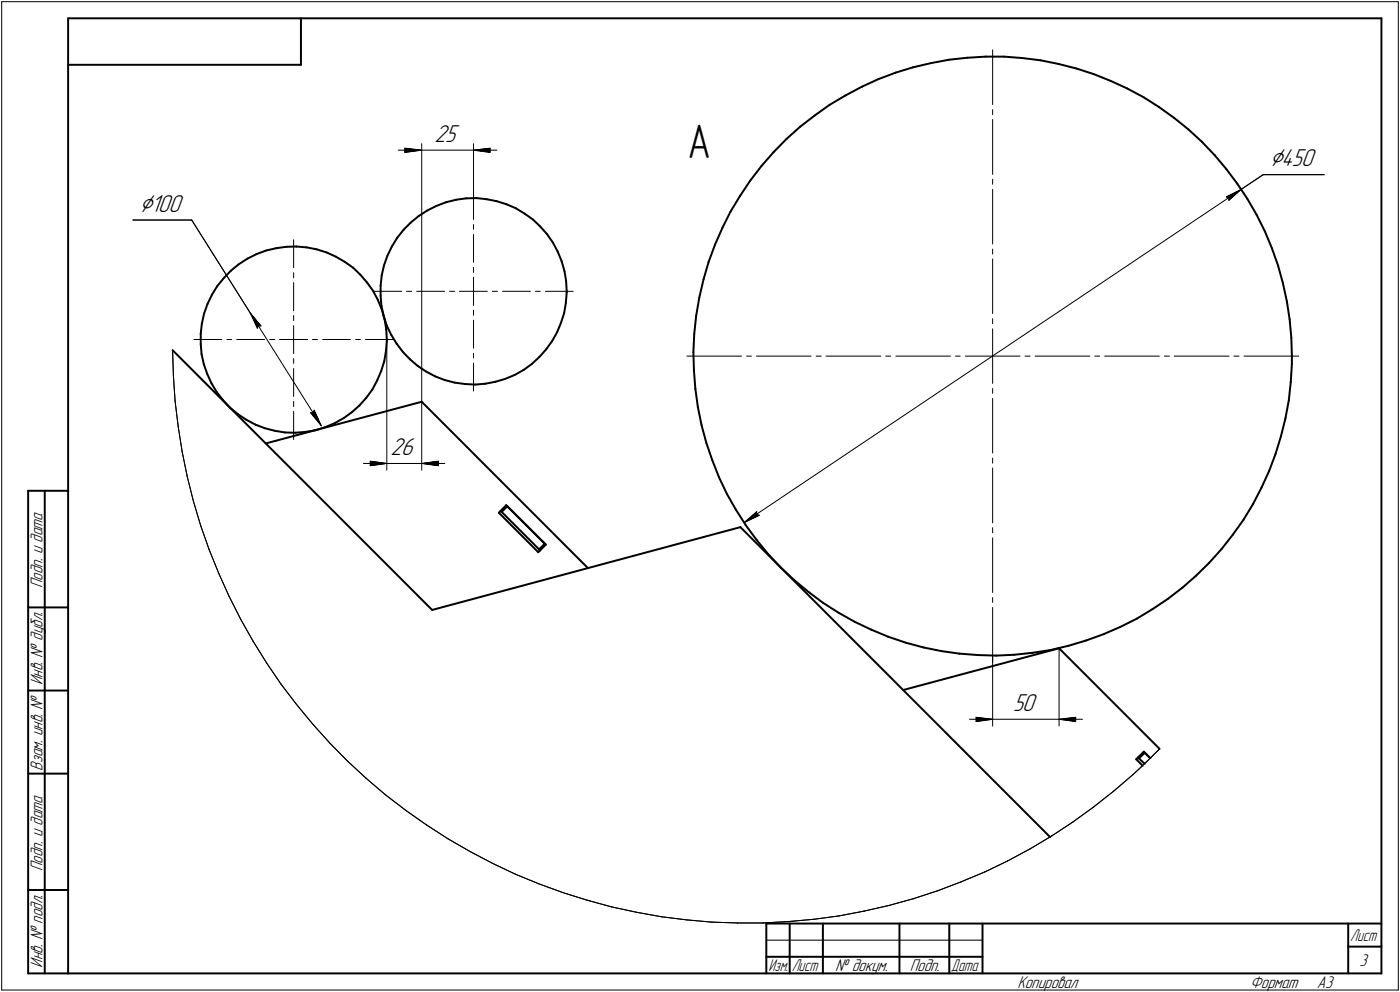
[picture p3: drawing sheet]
<svg xmlns="http://www.w3.org/2000/svg" width="421mm" height="298mm" viewBox="0 0 421 298" stroke-linecap="round" stroke-linejoin="round" font-family="sans-serif">
<defs><g id="words">
<text font-size="14.6" x="206.8" y="47.5">А</text>
<g font-size="8.5">
<text x="381.9" y="50">Ç450</text>
<text x="41.9" y="63.6">Ç100</text>
</g>
<g font-size="7.8">
<text x="130.7" y="42.6">25</text>
<text x="117.5" y="136.7">26</text>
<text x="304.7" y="213.7">50</text>
</g>
<g font-size="5.4">
<text x="12.8" y="176.7" transform="rotate(-90 12.8 176.7)">Подп. и дата</text>
<text x="12.8" y="205.8" transform="rotate(-90 12.8 205.8)">Инв. № дубл.</text>
<text x="12.8" y="231.6" transform="rotate(-90 12.8 231.6)">Взам. инв. №</text>
<text x="12.8" y="261.7" transform="rotate(-90 12.8 261.7)">Подп. и дата</text>
<text x="12.8" y="290.8" transform="rotate(-90 12.8 290.8)">Инв. № подл.</text>
<text x="251.2" y="291.8">№ докум.</text>
<text x="273.6" y="291.8">Подп.</text>
<text x="408.9" y="290.3">3</text>
<text x="306" y="296.8">Копировал</text>
<text x="376" y="296.8">Формат</text>
<text x="396" y="296.8">A3</text>
</g>
<g font-size="5.3">
<text x="406.1" y="282.8">Лист</text>
<text x="231.1" y="291.8">Изм.</text>
<text x="238.1" y="291.8">Лист</text>
<text x="286.1" y="291.8">Дата</text>
</g>
</g></defs>
<g fill="none" stroke="#000" stroke-width=".59">
<path d="M20.5 5.5v287zM20.5 5.5h395zM20.5 19.5h70zM90.5 5.5v14zM280 19l5.4-1.1zM285.4 17.9l5.5-.5zM290.9 17.4l5.5-.4zM296.4 17h5.5zM301.9 17l5.5 .4zM307.4 17.4l5.5 .7zM312.9 18.1l5.4 1.1zM318.3 19.2l5.4 1.4z"/>
<path d="M415.5 5.5v287zM240.6 38.1l4.4-3.4zM245 34.7l4.5-3.2zM249.5 31.5l4.8-2.8zM254.3 28.7l4.9-2.6zM259.2 26.1l5-2.3zM264.2 23.8l5.1-2zM269.3 21.8l5.3-1.6zM274.6 20.2l5.4-1.2zM323.7 20.6l5.2 1.7zM328.9 22.3l5.1 2zM334 24.3l5 2.3z"/>
<path d="M339 26.6l4.9 2.6zM343.9 29.2l4.7 3zM348.6 32.2l4.5 3.2zM353.1 35.4l4.3 3.5zM357.4 38.9l4 3.7zM140.2 59.6l3.1-.1zM143.3 59.5l3 .4zM146.3 59.9l3.1 .6zM222.6 58.8l-2.9 4.8zM225.6 54.3l-3 4.5zM229 49.9l-3.4 4.4zM232.7 45.7l-3.7 4.2z"/>
<path d="M236.6 41.7l4-3.6zM236.6 41.7l-3.9 4zM361.4 42.6l3.9 4zM365.3 46.6l3.5 4.2zM368.8 50.8l3.3 4.4zM372.1 55.2l3.1 4.6zM375.2 59.8l2.8 4.8zM71.8 79.4l2.6-1.7zM74.4 77.7l2.7-1.3zM77.1 76.4l3-1.1zM80.1 75.3l3-.7zM83.1 74.6l3-.4z"/>
<path d="M86.1 74.2l3.1-.1zM89.2 74.1l3 .2zM92.2 74.3l3 .6zM95.2 74.9l3 1zM98.2 75.9l2.8 1.2zM101 77.1l2.6 1.6zM103.6 78.7l2.6 1.7zM115.5 79.8l-.7 2.9zM116.5 76.9l-1 2.9zM117.9 74.1l-1.4 2.8zM119.5 71.5l-1.6 2.6zM121.4 69l-1.9 2.5z"/>
<path d="M123.5 66.9l2.4-2zM123.5 66.9l-2.1 2.1zM125.9 64.9l2.6-1.7zM128.5 63.2l2.7-1.3zM131.2 61.9l2.9-1.1zM134.1 60.8l3.1-.8zM137.2 60l3-.4zM149.4 60.5l2.9 .9zM152.3 61.4l2.8 1.2zM155.1 62.6l2.6 1.6zM157.7 64.2l2.6 1.8zM160.3 66l2.2 2.1z"/>
<path d="M162.5 68.1l2 2.3zM164.5 70.4l1.8 2.5zM166.3 72.9l1.4 2.7zM167.7 75.6l1.2 2.9zM168.9 78.5l.9 2.9zM213.1 78.7l-1.5 5.3zM215.1 73.5l-2 5.2zM217.3 68.5l-2.2 5zM219.7 63.6l-2.4 4.9zM378 64.6l2.4 4.9zM380.4 69.5l2.1 5.1zM382.5 74.6l1.9 5.2z"/>
<path d="M384.4 79.8l1.4 5.3zM60.7 97.3l-.3 3zM61.4 94.2l-.7 3.1zM62.4 91.4l-1 2.8zM63.8 88.6l-1.4 2.8zM65.4 85.9l-1.6 2.7zM67.3 83.6l-1.9 2.3zM69.4 81.4l2.4-2zM69.4 81.4l-2.1 2.2zM106.2 80.4l2.2 2.1zM108.4 82.5l2 2.4zM110.4 84.9l1.8 2.5z"/>
<path d="M112.2 87.4l1.4 2.7zM113.6 90.1l1.2 2.9zM114.5 85.9v3zM114.5 88.9l.2 3zM114.7 91.9l.7 3.1zM114.8 93l.9 2.9zM114.8 82.7l-.3 3.2zM115.4 95l.9 2.9zM115.7 95.9l.5 3.1zM116.2 99l.1 3zM116.3 97.9l1.4 2.8zM167.6 99.8l-1.6 2.7z"/>
<path d="M168.7 96.9l-1.1 2.9zM169.7 94.1l-1 2.8zM169.8 81.4l.5 3.1zM170.2 91l-.5 3.1zM170.3 84.5l.1 3zM170.4 87.9l-.2 3.1zM170.4 87.5v.4zM209.4 94.8l-.6 5.5zM210.3 89.4l-.9 5.4zM211.6 84l-1.3 5.4zM385.8 85.1l1.2 5.4zM387 90.5l.9 5.5z"/>
<path d="M387.9 96l.5 5.5zM51.9 105.2l78.1 78.1zM60.4 100.3v3.1zM60.4 103.4l.2 3zM60.6 106.4l.7 3.1zM61.3 109.5l1 2.9zM62.3 112.4l1.3 2.7zM63.6 115.1l1.6 2.8zM65.2 117.9l1.9 2.3zM110.2 119.5l-2.1 2.3zM112 117l-1.8 2.5zM113.5 114.3l-1.5 2.7z"/>
<path d="M114.6 111.5l-1.1 2.8zM115.6 108.5l-1 3zM116.1 105.5l-.5 3zM116.3 102.4l-.2 3.1zM116.3 102v.4zM117.7 100.7l1.6 2.6zM119.3 103.3l1.9 2.4zM121.2 105.7l2.1 2.2zM123.3 107.9l2.3 2.1zM125.6 110l2.6 1.7zM128.2 111.7l2.7 1.4zM130.9 113.1l2.9 1.1z"/>
<path d="M133.8 114.2l2.9 .8zM136.7 115l3.1 .4zM139.8 115.4l3.1 .2zM142.9 115.6l3.1-.3zM146 115.3l3-.6zM149 114.7l2.9-.8zM151.9 113.9l2.9-1.2zM154.8 112.7l2.7-1.5zM157.5 111.2l2.4-1.8zM159.9 109.4l2.3-2.1zM164.3 105l-2.1 2.3zM166 102.5l-1.7 2.5z"/>
<path d="M208.5 105.8l.2 5.5zM208.7 111.3l.4 5.5zM208.8 100.3l-.3 5.5zM209.1 116.8l.8 5.5zM388.2 114.8l-.6 5.5zM388.4 101.5l.1 5.5zM388.5 109.3l-.3 5.5zM388.5 107v2.3zM67.1 120.2l2.1 2.3zM69.2 122.5l2.3 2zM71.5 124.5l2.6 1.7zM74.1 126.2l2.7 1.4z"/>
<path d="M76.8 127.6l2.9 1.1zM79.7 128.7l2.9 .8zM79.9 133.3l46.9-12.6zM82.6 129.5l3.1 .5zM85.7 130h3.1zM88.8 130l3.1-.2zM91.9 129.8l3-.5zM94.9 129.3l3-.9zM97.9 128.4l2.8-1.2zM100.7 127.2l2.7-1.6zM103.4 125.6l2.4-1.7zM105.8 123.9l2.3-2.1z"/>
<path d="M126.8 120.7l50 50zM209.9 122.3l1.1 5.5zM211 127.8l1.4 5.3zM212.4 133.1l1.8 5.2zM214.2 138.3l2 5.1zM383.6 136.4l-1.9 5.2zM385.2 131.1l-1.6 5.3zM386.6 125.7l-1.4 5.4zM387.6 120.3l-1 5.4zM8.5 147.5v145zM8.5 147.5h12zM13.5 147.5v145z"/>
<path d="M150 154.1l11.9 11.8zM150.5 153.5l.4 .3zM150.9 153.8l11.2 11.3zM152.2 151.8l-2.2 2.3zM152.2 151.8l12 11.9zM152.6 152.1l11.2 11.3zM152.6 152.1l-1.7 1.7zM216.2 143.4l2.4 5zM218.6 148.4l2.7 4.8zM221.3 153.2l3 4.6zM222.7 158.4l93.1 93.1zM224.3 157.8l3.3 4.5z"/>
<path d="M374 156.2l-3.2 4.5zM376.9 151.5l-2.9 4.7zM379.4 146.6l-2.5 4.9zM381.7 141.6l-2.3 5zM161.9 165.9l2.3-2.2zM162.1 165.1l.4 .3zM162.1 165.1l1.7-1.7zM227.6 162.3l3.5 4.2zM231.1 166.5l3.8 4.1zM234.9 170.6l3.9 3.7zM238.8 174.3l4.4 3.6zM243.2 177.9l4.4 3.3z"/>
<path d="M355.6 176.6l4.1-3.6zM359.7 173l3.9-3.8zM367.4 165l-3.8 4.2zM370.8 160.7l-3.4 4.3zM8.5 182.5h12zM130 183.3l92.7-24.9zM247.6 181.2l4.6 2.9zM252.2 184.1l4.8 2.8zM257 186.9l5 2.3zM262 189.2l5.1 2.1zM267.1 191.3l5.3 1.8zM272.4 193.1l5.3 1.5z"/>
<path d="M277.7 194.6l5.4 1.1zM283.1 195.7l5.4 .7zM288.5 196.4l5.5 .4zM294 196.8l5.6 .2zM299.6 197l5.5-.2zM305.1 196.8l5.5-.6zM310.6 196.2l5.5-.9zM316.1 195.3l5.3-1.2zM318.5 194.8l30.2 30.2zM321.4 194.1l5.3-1.7zM326.7 192.4l5.2-1.8zM331.9 190.6l5.1-2.2z"/>
<path d="M337 188.4l4.9-2.5zM341.9 185.9l4.7-2.9zM346.6 183l4.6-3zM351.2 180l4.4-3.4zM8.5 207.5h12zM271.7 207.3l46.8-12.5zM8.5 232.5h12zM341.7 228.2l2 1.9zM342.3 227.6l.3 .3zM342.6 227.9l1.7 1.6zM344 225.9l-2.3 2.3zM344 225.9l1.9 1.9z"/>
<path d="M344.3 226.2l1.6 1.6zM344.3 226.2l-1.7 1.7zM8.5 267.5h12zM230.5 277.5h185zM230.5 277.5v15zM237.5 277.5v15zM247.5 277.5v15zM270.5 277.5v15zM285.5 277.5v15zM295.5 277.5v15zM405.5 277.5v15zM8.5 292.5h12z"/>
<path d="M20.5 292.5h395zM230.5 287.5h7zM237.5 287.5h10zM247.5 287.5h23zM270.5 287.5h15zM285.5 287.5h10zM405.5 284.5h10z"/>
</g>
<g fill="none" stroke="#000" stroke-width=".3">
<path d="M.5 .5v297zM.5 .5h420zM298.5 15v16.4zM420.5 .5v297zM298.5 32.9v1.6zM298.5 35.9v16.5zM119.8 45.1h7zM121.8 44.5l5 .6zM121.8 44.5v.6zM121.8 45.1v.7zM121.8 45.8l5-.7zM126.8 43.2v77.5z"/>
<path d="M126.8 45.1h15.6zM142.4 57.6v8.4zM142.4 43.2v16.3zM142.4 45.1l5 .7zM142.4 45.1l5-.6zM142.4 45.1h7zM147.4 45.1v.7zM147.4 44.5v.6zM298.5 53.8v1.6zM298.5 56.9v16.4zM368.8 59.2l.8 .2zM368.8 59.2l4.5-2.3z"/>
<path d="M369.6 59.4v.8zM373.3 56.9l6.6-4.4zM379.9 52.5h18.4zM40 66.1h17.7zM57.7 66.1l17.6 28zM88.3 72.1v8.3zM142.4 67.5v1.4zM142.4 70.4v8.4zM298.5 74.8v1.6zM298.5 77.8v16.4zM369.6 60.2l3.7-3.3zM75.3 94.1l3.2 3.9z"/>
<path d="M75.3 94.1l2.1 4.5zM75.3 94.1l21.3 33.8zM77.6 97.9l.9 .1zM77.6 97.9l-.2 .7zM88.3 82v1.5zM88.3 84.9v8.5zM88.3 94.8v1.6zM88.3 97.9v4.1zM112.4 87.5h8.4zM122.3 87.5h1.5zM125.3 87.5h8.4zM135.2 87.5h1.5z"/>
<path d="M138.2 87.5h4.2zM142.4 96.3v8.3zM142.4 93.2v1.5zM142.4 87.5v4.3zM142.4 80.3v1.6zM142.4 83.3v4.2zM142.4 87.5h4.2zM148.1 87.5h1.5zM151.1 87.5h8.4zM161 87.5h1.5zM164 87.5h8.4zM298.5 95.8v1.5z"/>
<path d="M298.5 98.8v8.2zM51.9 105.2l.3 7.7zM52.2 112.9l.5 7.7zM58.3 102h8.4zM68.2 102h1.5zM71.2 102h8.4zM81.1 102h1.5zM84.1 102h4.2zM88.3 110.7v8.4zM88.3 107.8v1.4zM88.3 102v4.3zM88.3 102h4.2z"/>
<path d="M94 102h1.5zM97 102h8.4zM106.9 102h1.5zM109.9 102h8.4zM116.3 102v39.3zM142.4 109.1v8.4zM142.4 106.2v1.4zM206.6 107h16.4zM224.5 107h1.5zM227.5 107h16.4zM245.4 107h1.6zM248.4 107h16.5z"/>
<path d="M266.4 107h1.5zM269.4 107h16.4zM287.4 107h1.4zM290.3 107h8.2zM298.5 107h8.2zM298.5 119.7v16.4zM298.5 116.8v1.4zM298.5 107v8.2zM308.3 107h1.5zM311.3 107h16.4zM329.3 107h1.4zM332.2 107h16.5z"/>
<path d="M350.2 107h1.5zM353.1 107h16.6zM371.1 107h1.5zM374.1 107h16.5zM52.7 120.6l.9 7.6zM53.6 128.2l1.2 7.5zM54.8 135.7l1.5 7.5zM88.3 123.6v8.5zM88.3 120.6v1.6zM93.4 124l3.2 3.9zM93.4 124l.7 .1zM94.5 123.3l-.4 .8z"/>
<path d="M94.5 123.3l2.1 4.6zM109.3 139.3h7zM111.3 138.6l5 .7zM111.3 138.6v.7zM111.3 139.3v.7zM111.3 140l5-.7zM116.3 139.3h10.5zM126.8 120.7v20.6zM126.8 139.3l5 .7zM126.8 139.3l5-.7zM126.8 139.3h7zM131.8 139.3v.7z"/>
<path d="M131.8 138.6v.7zM298.5 137.7v1.5zM56.3 143.2l1.9 7.4zM58.2 150.6l2.2 7.4zM60.4 158l2.5 7.2zM223.8 157.1l3.8-3.3zM223.8 157.1l4.5-2.2zM223.8 157.1l149.5-100.2zM227.5 154.6l.8 .3zM227.6 153.8l-.1 .8zM298.5 158.6v1.5zM298.5 140.6v16.5z"/>
<path d="M62.9 165.2l2.9 7.1zM65.8 172.3l3.1 6.9zM68.9 179.2l3.5 6.9zM298.5 179.6v1.4zM298.5 161.6v16.5zM72.4 186.1l3.7 6.6zM76.1 192.7l4.1 6.5zM80.2 199.2l4.3 6.4zM298.5 182.5v16.5zM298.5 197v21.2zM318.5 194.8v23.4zM84.5 205.6l4.7 6.1z"/>
<path d="M89.2 211.7l4.8 5.8zM94 217.5l5.1 5.8zM291.6 216.2h6.9zM293.5 215.6l5 .6zM293.5 215.6v.6zM293.5 216.2v.6zM293.5 216.8l5-.6zM298.5 216.2h20zM318.5 216.2l5 .6zM318.5 216.2l5-.6zM318.5 216.2h7zM323.5 216.2v.6z"/>
<path d="M323.5 215.6v.6zM99.1 223.3l5.4 5.4zM104.5 228.7l5.6 5.1zM110.1 233.8l5.8 5zM115.9 238.8l6.1 4.7zM334.9 237.7l5.9-5zM340.8 232.7l2.9-2.6zM340.8 232.7l5.5-5.2zM346.3 227.5l2.4-2.5zM348.7 225l-4.4 4.5zM122 243.5l6.3 4.4zM128.3 247.9l6.4 4.2z"/>
<path d="M134.7 252.1l6.6 3.8zM141.3 255.9l6.8 3.5zM148.1 259.4l6.9 3.3zM303 258.7l6.8-3.6zM309.8 255.1l6.5-3.9zM316.3 251.2l6.4-4.2zM322.7 247l6.2-4.5zM328.9 242.5l6-4.8zM155 262.7l7.1 2.9zM162.1 265.6l7.1 2.6zM169.2 268.2l7.3 2.3zM176.5 270.5l7.5 2z"/>
<path d="M184 272.5l7.4 1.7zM191.4 274.2l7.6 1.3zM199 275.5l7.5 .9zM206.5 276.4l7.6 .7zM214.1 277.1l7.7 .3zM221.8 277.4h7.6zM229.4 277.4l7.7-.5zM237.1 276.9l7.6-.6zM244.7 276.3l7.6-1zM252.3 275.3l7.5-1.5zM259.8 273.8l7.5-1.7zM267.3 272.1l7.4-2z"/>
<path d="M274.7 270.1l7.2-2.4zM281.9 267.7l7.2-2.7zM289.1 265l7.1-3zM296.2 262l6.8-3.3zM.5 297.5h420zM230.5 282.5h65z"/>
</g>
<g fill="#fff" stroke="#fff" stroke-width=".3">
<path d="M206.8 36.3h7.2zM206.8 36.4h7.2zM206.8 36.5h7.2zM206.8 36.6h7.2zM206.8 36.7h7.2zM206.8 36.7h7.2zM206.8 36.8h7.2zM206.8 36.9h7.2zM206.8 37h7.2zM206.8 37.1h7.2zM206.8 37.2h7.2zM206.8 37.3h7.2zM206.8 37.3h7.2zM206.8 37.4h7.2zM206.8 37.5h7.2zM206.8 37.6h7.2zM206.8 37.7h7.2zM206.8 37.8h7.2zM206.8 37.8h7.2zM206.8 37.9h7.2zM206.8 38h7.2zM206.8 38.1h7.2zM206.8 38.2h7.2zM206.8 38.3h7.2zM206.8 38.4h7.2zM206.8 38.4h7.2zM206.8 38.5h7.2zM206.8 38.6h7.2zM206.8 38.7h7.2zM206.8 38.8h7.2zM206.8 38.9h7.2zM206.8 38.9h7.2zM206.8 39h7.2zM206.8 39.1h7.2zM206.8 39.2h7.2zM206.8 39.3h7.2zM206.8 39.4h7.2zM206.8 39.5h7.2zM206.8 39.5h7.2zM206.8 39.6h7.2zM206.8 39.7h7.2zM206.8 39.8h7.2zM206.8 39.9h7.2zM206.8 40h7.2zM206.8 40h7.2zM206.8 40.1h7.2zM206.8 40.2h7.2zM206.8 40.3h7.2zM206.8 40.4h7.2zM206.8 40.5h7.2zM206.8 40.6h7.2zM206.8 40.6h7.2zM206.8 40.7h7.2zM206.8 40.8h7.2zM206.8 40.9h7.2zM206.8 41h7.2zM206.8 41.1h7.2zM206.8 41.1h7.2zM206.8 41.2h7.2zM206.8 41.3h7.2zM206.8 41.4h7.2zM206.8 41.5h7.2zM206.8 41.6h7.2zM206.8 41.7h7.2zM206.8 41.7h7.2zM206.8 41.8h7.2zM206.8 41.9h7.2zM206.8 42h7.2zM206.8 42.1h7.2zM206.8 42.2h7.2zM206.8 42.2h7.2zM206.8 42.3h7.2zM206.8 42.4h7.2zM206.8 42.5h7.2zM206.8 42.6h7.2zM206.8 42.7h7.2zM206.8 42.8h7.2zM206.8 42.8h7.2zM206.8 42.9h7.2zM206.8 43h7.2zM206.8 43.1h7.2zM206.8 43.2h7.2zM206.8 43.3h7.2zM206.8 43.3h7.2zM206.8 43.4h7.2zM206.8 43.5h7.2zM206.8 43.6h7.2zM206.8 43.7h7.2zM206.8 43.8h7.2zM206.8 43.9h7.2zM206.8 43.9h7.2zM206.8 44h7.2zM206.8 44.1h7.2zM206.8 44.2h7.2zM206.8 44.3h7.2zM206.8 44.4h7.2zM206.8 44.4h7.2zM206.8 44.5h7.2zM206.8 44.6h7.2zM206.8 44.7h7.2zM206.8 44.8h7.2zM206.8 44.9h7.2zM206.8 45h7.2zM206.8 45h7.2zM206.8 45.1h7.2zM206.8 45.2h7.2zM206.8 45.3h7.2zM206.8 45.4h7.2zM206.8 45.5h7.2zM206.8 45.6h7.2zM206.8 45.6h7.2zM206.8 45.7h7.2zM206.8 45.8h7.2zM206.8 45.9h7.2zM206.8 46h7.2zM206.8 46.1h7.2zM206.8 46.1h7.2zM206.8 46.2h7.2zM206.8 46.3h7.2zM206.8 46.4h7.2zM206.8 46.5h7.2zM206.8 46.6h7.2zM206.8 46.7h7.2zM206.8 46.7h7.2zM206.8 46.8h7.2zM206.8 46.9h7.2zM206.8 47h7.2zM206.8 47.1h7.2zM206.8 47.2h7.2zM206.8 47.2h7.2zM206.8 47.3h7.2zM206.8 47.4h7.2zM206.8 47.5h7.2zM206.8 47.6h7.2zM206.8 47.7h7.2zM206.8 47.8h7.2zM206.8 47.8h7.2zM206.8 47.9h7.2zM206.8 48h7.2zM206.8 48.1h7.2zM206.8 48.2h7.2zM206.8 48.3h7.2zM206.8 48.3h7.2zM206.8 48.4h7.2zM206.8 48.5h7.2zM206.8 48.6h7.2zM206.8 48.7h7.2zM206.8 48.8h7.2zM206.8 48.9h7.2zM206.8 48.9h7.2zM206.8 49h7.2zM206.8 49.1h7.2zM206.8 49.2h7.2zM206.8 49.3h7.2zM206.8 49.4h7.2zM206.8 49.4h7.2zM206.8 49.5h7.2zM206.8 49.6h7.2zM206.8 49.7h7.2zM206.8 49.8h7.2zM206.8 49.9h7.2zM206.8 50h7.2zM206.8 50h7.2zM206.8 50.1h7.2zM206.8 50.2h7.2zM206.8 50.3h7.2zM206.8 50.4h7.2zM206.8 50.5h7.2z"/>
<path d="M304.6 208h7.8zM304.6 208.1h7.8zM304.6 208.2h7.8zM304.6 208.3h7.8zM304.6 208.4h7.8zM304.6 208.4h7.8zM304.6 208.5h7.8zM304.6 208.6h7.8zM304.6 208.7h7.8zM304.6 208.8h7.8zM304.6 208.9h7.8zM304.6 209h7.8zM304.6 209h7.8zM304.6 209.1h7.8zM304.6 209.2h7.8zM304.6 209.3h7.8zM304.6 209.4h7.8zM304.6 209.5h7.8zM304.6 209.5h7.8zM304.6 209.6h7.8zM304.6 209.7h7.8zM304.6 209.8h7.8zM304.6 209.9h7.8zM304.6 210h7.8zM304.6 210.1h7.8zM304.6 210.1h7.8zM304.6 210.2h7.8zM304.6 210.3h7.8zM304.6 210.4h7.8zM304.6 210.5h7.8zM304.6 210.6h7.8zM304.6 210.7h7.8zM304.6 210.7h7.8zM304.6 210.8h7.8zM304.6 210.9h7.8zM304.6 211h7.8zM304.6 211.1h7.8zM304.6 211.2h7.8zM304.6 211.2h7.8zM304.6 211.3h7.8zM304.6 211.4h7.8zM304.6 211.5h7.8zM304.6 211.6h7.8zM304.6 211.7h7.8zM304.6 211.8h7.8zM304.6 211.8h7.8zM304.6 211.9h7.8zM304.6 212h7.8zM304.6 212.1h7.8zM304.6 212.2h7.8zM304.6 212.3h7.8zM304.6 212.3h7.8zM304.6 212.4h7.8zM304.6 212.5h7.8zM304.6 212.6h7.8zM304.6 212.7h7.8zM304.6 212.8h7.8zM304.6 212.9h7.8zM304.6 212.9h7.8zM304.6 213h7.8zM304.6 213.1h7.8zM304.6 213.2h7.8zM304.6 213.3h7.8zM304.6 213.4h7.8zM304.6 213.4h7.8zM304.6 213.5h7.8zM304.6 213.6h7.8zM304.6 213.7h7.8zM304.6 213.8h7.8zM304.6 213.9h7.8zM304.6 214h7.8zM304.6 214h7.8zM304.6 214.1h7.8zM304.6 214.2h7.8zM304.6 214.3h7.8zM304.6 214.4h7.8zM304.6 214.5h7.8zM304.6 214.5h7.8zM304.6 214.6h7.8zM304.6 214.7h7.8zM304.6 214.8h7.8zM304.6 214.9h7.8zM304.6 215h7.8zM304.6 215.1h7.8zM304.6 215.1h7.8z"/>
<path d="M323.4 215.1h.6zM322.8 215.1h1.2zM322.2 215.2h1.8zM321.6 215.3h2.4zM321 215.4h3zM320.3 215.5h3.7zM320.1 215.6h3.9zM319.9 215.6h4.1zM319.7 215.7h4.3zM319.4 215.8h4.6zM319.2 215.9h4.8zM319 216h5zM318.8 216.1h5.2zM318.5 216.2h5.5zM318.8 216.2h5.2zM318.9 216.3h5.1zM319.1 216.4h4.9zM319.4 216.5h4.6zM319.5 216.6h4.5zM319.7 216.7h4.3zM320 216.7h4zM320.1 216.8h3.9zM320.3 216.9h3.7zM321 217h3zM321.6 217.1h2.4zM322.2 217.2h1.8zM322.8 217.3h1.2zM323.4 217.3h.6z"/>
<path d="M293 215.1h.7zM293 215.1h1.3zM293 215.2h1.9zM293 215.3h2.6zM293 215.4h3.2zM293 215.5h3.8zM293 215.6h4zM293 215.6h4.3zM293 215.7h4.4zM293 215.8h4.7zM293 215.9h4.9zM293 216h5.1zM293 216.1h5.4zM293 216.2h5.5zM293 216.2h5.4zM293 216.3h5.2zM293 216.4h4.9zM293 216.5h4.8zM293 216.6h4.6zM293 216.7h4.3zM293 216.7h4.2zM293 216.8h4zM293 216.9h3.8zM293 217h3.2zM293 217.1h2.6zM293 217.2h1.9zM293 217.3h1.3zM293 217.3h.7z"/>
<path d="M130.7 37h7.8zM130.7 37.1h7.8zM130.7 37.2h7.8zM130.7 37.3h7.8zM130.7 37.3h7.8zM130.7 37.4h7.8zM130.7 37.5h7.8zM130.7 37.6h7.8zM130.7 37.7h7.8zM130.7 37.8h7.8zM130.7 37.8h7.8zM130.7 37.9h7.8zM130.7 38h7.8zM130.7 38.1h7.8zM130.7 38.2h7.8zM130.7 38.3h7.8zM130.7 38.4h7.8zM130.7 38.4h7.8zM130.7 38.5h7.8zM130.7 38.6h7.8zM130.7 38.7h7.8zM130.7 38.8h7.8zM130.7 38.9h7.8zM130.7 38.9h7.8zM130.7 39h7.8zM130.7 39.1h7.8zM130.7 39.2h7.8zM130.7 39.3h7.8zM130.7 39.4h7.8zM130.7 39.5h7.8zM130.7 39.5h7.8zM130.7 39.6h7.8zM130.7 39.7h7.8zM130.7 39.8h7.8zM130.7 39.9h7.8zM130.7 40h7.8zM130.7 40h7.8zM130.7 40.1h7.8zM130.7 40.2h7.8zM130.7 40.3h7.8zM130.7 40.4h7.8zM130.7 40.5h7.8zM130.7 40.6h7.8zM130.7 40.6h7.8zM130.7 40.7h7.8zM130.7 40.8h7.8zM130.7 40.9h7.8zM130.7 41h7.8zM130.7 41.1h7.8zM130.7 41.1h7.8zM130.7 41.2h7.8zM130.7 41.3h7.8zM130.7 41.4h7.8zM130.7 41.5h7.8zM130.7 41.6h7.8zM130.7 41.7h7.8zM130.7 41.7h7.8zM130.7 41.8h7.8zM130.7 41.9h7.8zM130.7 42h7.8zM130.7 42.1h7.8zM130.7 42.2h7.8zM130.7 42.2h7.8zM130.7 42.3h7.8zM130.7 42.4h7.8zM130.7 42.5h7.8zM130.7 42.6h7.8zM130.7 42.7h7.8zM130.7 42.8h7.8zM130.7 42.8h7.8zM130.7 42.9h7.8zM130.7 43h7.8zM130.7 43.1h7.8zM130.7 43.2h7.8zM130.7 43.3h7.8zM130.7 43.3h7.8zM130.7 43.4h7.8zM130.7 43.5h7.8zM130.7 43.6h7.8zM130.7 43.7h7.8zM130.7 43.8h7.8zM130.7 43.9h7.8zM130.7 43.9h7.8zM130.7 44h7.8zM130.7 44.1h7.8z"/>
<path d="M121.3 44h.7zM121.3 44.1h1.3zM121.3 44.2h1.9zM121.3 44.3h2.5zM121.3 44.4h3.1zM121.3 44.4h3.7zM121.3 44.5h3.9zM121.3 44.6h4.2zM121.3 44.7h4.4zM121.3 44.8h4.6zM121.3 44.9h4.9zM121.3 45h5.1zM121.3 45h5.4zM121.3 45.1h5.5zM121.3 45.2h5.4zM121.3 45.3h5.2zM121.3 45.4h4.9zM121.3 45.5h4.8zM121.3 45.6h4.5zM121.3 45.6h4.3zM121.3 45.7h4.1zM121.3 45.8h3.9zM121.3 45.9h3.7zM121.3 46h3.1zM121.3 46.1h2.5zM121.3 46.1h1.9zM121.3 46.2h1.3zM121.3 46.3h.7z"/>
<path d="M147.3 44h.6zM146.7 44.1h1.2zM146 44.2h1.9zM145.5 44.3h2.4zM144.9 44.4h3zM144.2 44.4h3.7zM144 44.5h3.9zM143.8 44.6h4.1zM143.6 44.7h4.3zM143.3 44.8h4.6zM143.1 44.9h4.8zM142.9 45h5zM142.7 45h5.2zM142.4 45.1h5.5zM142.7 45.2h5.2zM142.8 45.3h5.1zM143 45.4h4.9zM143.3 45.5h4.6zM143.4 45.6h4.5zM143.6 45.6h4.3zM143.8 45.7h4.1zM144 45.8h3.9zM144.2 45.9h3.7zM144.9 46h3zM145.5 46.1h2.4zM146 46.1h1.9zM146.7 46.2h1.2zM147.3 46.3h.6z"/>
<path d="M227.6 153.1h.2zM227.5 153.2h.3zM227.4 153.2h.4zM227.3 153.3h.6zM227.2 153.4h.8zM227.2 153.5h.8zM227.1 153.6h1zM226.9 153.7h1.3zM226.8 153.8h1.4zM226.7 153.8h1.6zM226.7 153.9h1.6zM226.6 154h1.7zM226.5 154.1h1.9zM226.4 154.2h2.1zM226.2 154.3h2.3zM226.1 154.3h2.5zM226.1 154.4h2.6zM226 154.5h2.7zM225.9 154.6h2.9zM225.8 154.7h3.1zM225.7 154.8h3.2zM225.6 154.9h3.3zM225.5 154.9h3.5zM225.4 155h3.6zM225.3 155.1h3.6zM225.2 155.2h3.6zM225.1 155.3h3.5zM225 155.4h3.4zM224.9 155.4h3.4zM224.9 155.5h3.2zM224.8 155.6h3.1zM224.7 155.7h3.1zM224.7 155.8h2.9zM224.6 155.9h2.8zM224.5 156h2.7zM224.5 156h2.6zM224.5 156.1h2.4zM224.4 156.2h2.3zM224.4 156.3h2.2zM224.3 156.4h2.1zM224.2 156.5h2zM224.2 156.5h1.9zM224.1 156.6h1.8zM224 156.7h1.7zM224 156.8h1.3zM223.9 156.9h.9zM223.9 157h.4z"/>
<path d="M373 57h.3zM372.6 57.1h.6zM372.2 57.1h1zM371.9 57.2h1.2zM371.4 57.3h1.6zM371.3 57.4h1.7zM371.1 57.5h1.9zM370.9 57.6h2zM370.8 57.7h2.1zM370.6 57.7h2.2zM370.4 57.8h2.4zM370.2 57.9h2.5zM370.1 58h2.5zM369.9 58.1h2.7zM369.7 58.2h2.8zM369.5 58.3h2.9zM369.3 58.3h3.1zM369.1 58.4h3.3zM369 58.5h3.3zM368.8 58.6h3.4zM368.6 58.7h3.5zM368.5 58.8h3.5zM368.3 58.8h3.6zM368 58.9h3.9zM368.1 59h3.7zM368.2 59.1h3.5zM368.2 59.2h3.3zM368.3 59.3h3.1zM368.4 59.4h2.9zM368.4 59.4h2.9zM368.5 59.5h2.7zM368.6 59.6h2.5zM368.6 59.7h2.4zM368.6 59.8h2.2zM368.7 59.9h2.1zM368.7 59.9h2zM368.8 60h1.8zM368.9 60.1h1.6zM369 60.2h1.4zM369 60.3h1.3zM369.1 60.4h1.1zM369.1 60.5h1zM369.2 60.5h.8zM369.2 60.6h.7zM369.3 60.7h.5zM369.4 60.8h.3zM369.5 60.9h.2z"/>
<path d="M381.9 44.3h14.3zM381.9 44.4h14.3zM381.9 44.4h14.3zM381.9 44.5h14.3zM381.9 44.6h14.3zM381.9 44.7h14.3zM381.9 44.8h14.3zM381.9 44.9h14.3zM381.9 45h14.3zM381.9 45h14.3zM381.9 45.1h14.3zM381.9 45.2h14.3zM381.9 45.3h14.3zM381.9 45.4h14.3zM381.9 45.5h14.3zM381.9 45.6h14.3zM381.9 45.6h14.3zM381.9 45.7h14.3zM381.9 45.8h14.3zM381.9 45.9h14.3zM381.9 46h14.3zM381.9 46.1h14.3zM381.9 46.1h14.3zM381.9 46.2h14.3zM381.9 46.3h14.3zM381.9 46.4h14.3zM381.9 46.5h14.3zM381.9 46.6h14.3zM381.9 46.7h14.3zM381.9 46.7h14.3zM381.9 46.8h14.3zM381.9 46.9h14.3zM381.9 47h14.3zM381.9 47.1h14.3zM381.9 47.2h14.3zM381.9 47.2h14.3zM381.9 47.3h14.3zM381.9 47.4h14.3zM381.9 47.5h14.3zM381.9 47.6h14.3zM381.9 47.7h14.3zM381.9 47.8h14.3zM381.9 47.8h14.3zM381.9 47.9h14.3zM381.9 48h14.3zM381.9 48.1h14.3zM381.9 48.2h14.3zM381.9 48.3h14.3zM381.9 48.3h14.3zM381.9 48.4h14.3zM381.9 48.5h14.3zM381.9 48.6h14.3zM381.9 48.7h14.3zM381.9 48.8h14.3zM381.9 48.9h14.3zM381.9 48.9h14.3zM381.9 49h14.3zM381.9 49.1h14.3zM381.9 49.2h14.3zM381.9 49.3h14.3zM381.9 49.4h14.3zM381.9 49.4h14.3zM381.9 49.5h14.3zM381.9 49.6h14.3zM381.9 49.7h14.3zM381.9 49.8h14.3zM381.9 49.9h14.3zM381.9 50h14.3zM381.9 50h14.3zM381.9 50.1h14.3zM381.9 50.2h14.3zM381.9 50.3h14.3zM381.9 50.4h14.3zM381.9 50.5h14.3zM381.9 50.5h14.3zM381.9 50.6h14.3zM381.9 50.7h14.3zM381.9 50.8h14.3zM381.9 50.9h14.3zM381.9 51h14.3zM381.9 51.1h14.3zM381.9 51.1h14.3zM381.9 51.2h14.3zM381.9 51.3h14.3zM381.9 51.4h14.3z"/>
<path d="M94.6 122.7h.1zM94.4 122.8h.3zM94.3 122.9h.5zM94.1 122.9h.7zM94.1 123h.8zM93.9 123.1h1zM93.8 123.2h1.2zM93.6 123.3h1.4zM93.6 123.4h1.5zM93.4 123.4h1.7zM93.2 123.5h2zM93.1 123.6h2.1zM93 123.7h2.2zM92.8 123.8h2.4zM92.6 123.9h2.7zM92.7 124h2.6zM92.8 124h2.6zM92.9 124.1h2.5zM93 124.2h2.5zM93 124.3h2.5zM93 124.4h2.5zM93.1 124.5h2.5zM93.2 124.5h2.4zM93.3 124.6h2.4zM93.4 124.7h2.3zM93.5 124.8h2.3zM93.5 124.9h2.3zM93.6 125h2.2zM93.6 125.1h2.2zM93.7 125.1h2.2zM93.8 125.2h2.1zM93.8 125.3h2.2zM93.9 125.4h2.1zM94 125.5h2.1zM94.1 125.6h2zM94.1 125.6h2.1zM94.2 125.7h2zM94.2 125.8h2.1zM94.3 125.9h2zM94.4 126h1.9zM94.5 126.1h1.9zM94.6 126.2h1.8zM94.7 126.2h1.7zM94.7 126.3h1.7zM94.7 126.4h1.7zM94.8 126.5h1.6zM94.9 126.6h1.5zM95 126.7h1.4zM95 126.7h1.4zM95.2 126.8h1.2zM95.2 126.9h1.2zM95.4 127h1.1zM95.5 127.1h1zM95.6 127.2h.9zM95.8 127.3h.7zM95.8 127.3h.7zM95.9 127.4h.6zM96.1 127.5h.5zM96.2 127.6h.4zM96.3 127.7h.3zM96.4 127.8h.2z"/>
<path d="M75.4 94.2h.1zM75.4 94.3h.3zM75.4 94.4h.4zM75.4 94.5h.5zM75.4 94.6h.6zM75.4 94.7h.7zM75.4 94.7h.9zM75.4 94.8h1zM75.4 94.9h1.1zM75.4 95h1.2zM75.5 95.1h1.2zM75.5 95.2h1.3zM75.5 95.2h1.4zM75.5 95.3h1.5zM75.5 95.4h1.5zM75.6 95.5h1.5zM75.6 95.6h1.6zM75.6 95.7h1.7zM75.6 95.8h1.7zM75.6 95.8h1.8zM75.6 95.9h1.9zM75.7 96h1.9zM75.7 96.1h1.9zM75.8 96.2h1.9zM75.8 96.3h2zM75.9 96.4h1.9zM75.9 96.4h2zM75.9 96.5h2.1zM75.9 96.6h2.2zM75.9 96.7h2.2zM76 96.8h2.2zM76 96.9h2.3zM76.1 96.9h2.2zM76.1 97h2.3zM76.2 97.1h2.3zM76.2 97.2h2.4zM76.3 97.3h2.4zM76.3 97.4h2.4zM76.3 97.5h2.5zM76.4 97.5h2.4zM76.4 97.6h2.5zM76.5 97.7h2.5zM76.5 97.8h2.6zM76.5 97.9h2.7zM76.5 98h2.7zM76.5 98h2.7zM76.6 98.1h2.6zM76.6 98.2h2.4zM76.7 98.3h2.2zM76.7 98.4h2zM76.8 98.5h1.8zM76.8 98.6h1.7zM76.9 98.6h1.4zM76.9 98.7h1.2zM76.9 98.8h1.2zM77 98.9h.9zM77 99h.8zM77 99.1h.6zM77 99.1h.6zM77.1 99.2h.3zM77.1 99.3h.2z"/>
<path d="M41.9 57.9h13.7zM41.9 58h13.7zM41.9 58.1h13.7zM41.9 58.2h13.7zM41.9 58.3h13.7zM41.9 58.3h13.7zM41.9 58.4h13.7zM41.9 58.5h13.7zM41.9 58.6h13.7zM41.9 58.7h13.7zM41.9 58.8h13.7zM41.9 58.8h13.7zM41.9 58.9h13.7zM41.9 59h13.7zM41.9 59.1h13.7zM41.9 59.2h13.7zM41.9 59.3h13.7zM41.9 59.4h13.7zM41.9 59.4h13.7zM41.9 59.5h13.7zM41.9 59.6h13.7zM41.9 59.7h13.7zM41.9 59.8h13.7zM41.9 59.9h13.7zM41.9 59.9h13.7zM41.9 60h13.7zM41.9 60.1h13.7zM41.9 60.2h13.7zM41.9 60.3h13.7zM41.9 60.4h13.7zM41.9 60.5h13.7zM41.9 60.5h13.7zM41.9 60.6h13.7zM41.9 60.7h13.7zM41.9 60.8h13.7zM41.9 60.9h13.7zM41.9 61h13.7zM41.9 61h13.7zM41.9 61.1h13.7zM41.9 61.2h13.7zM41.9 61.3h13.7zM41.9 61.4h13.7zM41.9 61.5h13.7zM41.9 61.6h13.7zM41.9 61.6h13.7zM41.9 61.7h13.7zM41.9 61.8h13.7zM41.9 61.9h13.7zM41.9 62h13.7zM41.9 62.1h13.7zM41.9 62.1h13.7zM41.9 62.2h13.7zM41.9 62.3h13.7zM41.9 62.4h13.7zM41.9 62.5h13.7zM41.9 62.6h13.7zM41.9 62.7h13.7zM41.9 62.7h13.7zM41.9 62.8h13.7zM41.9 62.9h13.7zM41.9 63h13.7zM41.9 63.1h13.7zM41.9 63.2h13.7zM41.9 63.2h13.7zM41.9 63.3h13.7zM41.9 63.4h13.7zM41.9 63.5h13.7zM41.9 63.6h13.7zM41.9 63.7h13.7zM41.9 63.8h13.7zM41.9 63.8h13.7zM41.9 63.9h13.7zM41.9 64h13.7zM41.9 64.1h13.7zM41.9 64.2h13.7zM41.9 64.3h13.7zM41.9 64.3h13.7zM41.9 64.4h13.7zM41.9 64.5h13.7zM41.9 64.6h13.7zM41.9 64.7h13.7zM41.9 64.8h13.7zM41.9 64.9h13.7zM41.9 64.9h13.7zM41.9 65h13.7zM41.9 65.1h13.7z"/>
<path d="M117.4 131.1h8.2zM117.4 131.2h8.2zM117.4 131.3h8.2zM117.4 131.4h8.2zM117.4 131.5h8.2zM117.4 131.6h8.2zM117.4 131.7h8.2zM117.4 131.7h8.2zM117.4 131.8h8.2zM117.4 131.9h8.2zM117.4 132h8.2zM117.4 132.1h8.2zM117.4 132.2h8.2zM117.4 132.2h8.2zM117.4 132.3h8.2zM117.4 132.4h8.2zM117.4 132.5h8.2zM117.4 132.6h8.2zM117.4 132.7h8.2zM117.4 132.8h8.2zM117.4 132.8h8.2zM117.4 132.9h8.2zM117.4 133h8.2zM117.4 133.1h8.2zM117.4 133.2h8.2zM117.4 133.3h8.2zM117.4 133.3h8.2zM117.4 133.4h8.2zM117.4 133.5h8.2zM117.4 133.6h8.2zM117.4 133.7h8.2zM117.4 133.8h8.2zM117.4 133.9h8.2zM117.4 133.9h8.2zM117.4 134h8.2zM117.4 134.1h8.2zM117.4 134.2h8.2zM117.4 134.3h8.2zM117.4 134.4h8.2zM117.4 134.5h8.2zM117.4 134.5h8.2zM117.4 134.6h8.2zM117.4 134.7h8.2zM117.4 134.8h8.2zM117.4 134.9h8.2zM117.4 135h8.2zM117.4 135h8.2zM117.4 135.1h8.2zM117.4 135.2h8.2zM117.4 135.3h8.2zM117.4 135.4h8.2zM117.4 135.5h8.2zM117.4 135.6h8.2zM117.4 135.6h8.2zM117.4 135.7h8.2zM117.4 135.8h8.2zM117.4 135.9h8.2zM117.4 136h8.2zM117.4 136.1h8.2zM117.4 136.1h8.2zM117.4 136.2h8.2zM117.4 136.3h8.2zM117.4 136.4h8.2zM117.4 136.5h8.2zM117.4 136.6h8.2zM117.4 136.7h8.2zM117.4 136.7h8.2zM117.4 136.8h8.2zM117.4 136.9h8.2zM117.4 137h8.2zM117.4 137.1h8.2zM117.4 137.2h8.2zM117.4 137.2h8.2zM117.4 137.3h8.2zM117.4 137.4h8.2zM117.4 137.5h8.2zM117.4 137.6h8.2zM117.4 137.7h8.2zM117.4 137.8h8.2zM117.4 137.8h8.2zM117.4 137.9h8.2zM117.4 138h8.2zM117.4 138.1h8.2zM117.4 138.2h8.2z"/>
<path d="M131.6 138.2h.6zM130.8 138.3h1.4zM130.1 138.3h2.1zM129.4 138.4h2.8zM128.6 138.5h3.6zM128.4 138.6h3.8zM128.3 138.7h3.9zM128 138.8h4.2zM127.8 138.9h4.4zM127.7 138.9h4.5zM127.4 139h4.8zM127.3 139.1h4.9zM127.1 139.2h5.1zM126.8 139.3h5.4zM127.1 139.4h5.1zM127.3 139.4h4.9zM127.4 139.5h4.8zM127.7 139.6h4.5zM127.8 139.7h4.4zM128 139.8h4.2zM128.3 139.9h3.9zM128.4 140h3.8zM128.6 140h3.6zM129.3 140.1h2.9zM129.9 140.2h2.3zM130.5 140.3h1.7zM131.1 140.4h1.1zM131.7 140.5h.5z"/>
<path d="M110.8 138.2h.8zM110.8 138.3h1.6zM110.8 138.3h2.3zM110.8 138.4h3.1zM110.8 138.5h3.8zM110.8 138.6h4zM110.8 138.7h4.2zM110.8 138.8h4.3zM110.8 138.9h4.6zM110.8 138.9h4.8zM110.8 139h4.9zM110.8 139.1h5.2zM110.8 139.2h5.4zM110.8 139.3h5.5zM110.8 139.4h5.4zM110.8 139.4h5.2zM110.8 139.5h4.9zM110.8 139.6h4.8zM110.8 139.7h4.6zM110.8 139.8h4.3zM110.8 139.9h4.2zM110.8 140h4zM110.8 140h3.8zM110.8 140.1h3.2zM110.8 140.2h2.6zM110.8 140.3h1.9zM110.8 140.4h1.3zM110.8 140.5h.7z"/>
</g>
<g fill="#000" stroke="#000" stroke-width=".3">
<path d="M121.8 44.6h.7zM121.8 44.7h1.5zM121.8 44.8h2.2zM121.8 44.9h2.9zM121.8 45h3.6zM121.8 45h4.4z"/>
<path d="M121.8 45.1h5zM121.8 45.2h4.4zM121.8 45.3h3.8zM121.8 45.4h3.2zM121.8 45.5h2.5zM121.8 45.6h1.9zM121.8 45.6h1.2zM121.8 45.7h.6z"/>
<path d="M142.4 45.1h5zM143.1 45.2h4.3zM143.7 45.3h3.7zM144.4 45.4h3zM144.9 45.5h2.5zM145.5 45.6h1.9zM146.2 45.6h1.2zM146.8 45.7h.6z"/>
<path d="M146.7 44.6h.7zM146 44.7h1.4zM145.3 44.8h2.1zM144.6 44.9h2.8zM143.8 45h3.6zM143.2 45h4.2z"/>
<path d="M372.7 57.3h.2zM372.6 57.4h.2zM372.4 57.5h.3zM372.4 57.6h.1zM372.2 57.7h.2zM372.1 57.7h.3zM371.9 57.8h.4zM371.9 57.9h.3zM371.7 58h.4zM371.6 58.1h.4zM371.4 58.2h.5zM371.3 58.3h.5zM371.3 58.3h.4zM371.1 58.4h.5zM371 58.5h.5zM370.8 58.6h.6zM370.8 58.7h.5zM370.6 58.8h.7zM370.5 58.8h.7zM370.3 58.9h.7zM370.2 59h.7zM370.1 59.1h.7zM370 59.2h.8zM369.8 59.3h.9zM369.7 59.4h.9zM369.6 59.4h.9zM369.6 59.5h.8zM369.6 59.6h.6zM369.6 59.7h.6zM369.6 59.8h.5zM369.6 59.9h.4zM369.6 59.9h.3zM369.6 60h.2zM369.6 60.1h.1z"/>
<path d="M372.7 57.2h.2zM372.5 57.3h.2zM372.4 57.4h.2zM372.2 57.5h.2zM372 57.6h.4zM371.9 57.7h.3zM371.7 57.7h.4zM371.5 57.8h.4zM371.3 57.9h.6zM371.2 58h.5zM371 58.1h.6zM370.8 58.2h.6zM370.7 58.3h.6zM370.5 58.3h.8zM370.3 58.4h.8zM370.2 58.5h.8zM370 58.6h.8zM369.8 58.7h1zM369.7 58.8h.9zM369.5 58.8h1zM369.3 58.9h1zM369.1 59h1.1zM369 59.1h1.1zM368.8 59.2h1.2zM369.1 59.3h.7zM369.3 59.4h.4z"/>
<path d="M75.7 94.9h.2zM75.8 95.1h.1zM75.9 95.2h.1zM75.9 95.2h.1zM75.9 95.3h.2zM75.9 95.4h.2zM75.9 95.5h.3zM76 95.6h.3zM76 95.7h.3zM76.1 95.8h.3zM76.1 95.8h.4zM76.2 95.9h.3zM76.2 96h.3zM76.3 96.1h.2zM76.3 96.2h.3zM76.4 96.3h.3zM76.4 96.4h.3zM76.4 96.4h.4zM76.5 96.5h.4zM76.5 96.6h.4zM76.5 96.7h.5zM76.5 96.8h.5zM76.6 96.9h.4zM76.6 96.9h.5zM76.7 97h.4zM76.7 97.1h.5zM76.8 97.2h.5zM76.8 97.3h.5zM76.9 97.4h.5zM76.9 97.5h.5zM76.9 97.5h.6zM77 97.6h.6zM77 97.7h.6zM77 97.8h.6zM77 97.9h.6zM77.1 98h.5zM77.1 98h.5zM77.2 98.1h.4zM77.2 98.2h.4zM77.3 98.3h.3zM77.3 98.4h.2z"/>
<path d="M75.7 94.7h.2zM75.8 94.8h.1zM75.9 94.9h.1zM75.9 95h.2zM75.9 95.1h.2zM76 95.2h.2zM76 95.2h.3zM76.1 95.3h.3zM76.1 95.4h.4zM76.2 95.5h.3zM76.3 95.6h.2zM76.3 95.7h.3zM76.4 95.8h.3zM76.5 95.8h.3zM76.5 95.9h.4zM76.5 96h.4zM76.5 96.1h.5zM76.6 96.2h.4zM76.7 96.3h.4zM76.7 96.4h.5zM76.8 96.4h.5zM76.9 96.5h.4zM76.9 96.6h.5zM77 96.7h.5zM77 96.8h.6zM77 96.9h.6zM77.1 96.9h.6zM77.1 97h.6zM77.2 97.1h.6zM77.3 97.2h.6zM77.3 97.3h.7zM77.4 97.4h.7zM77.4 97.5h.7zM77.5 97.5h.6zM77.6 97.6h.6zM77.6 97.7h.7zM77.6 97.8h.8zM77.6 97.9h.9z"/>
<path d="M93.5 124.1h.6zM93.6 124.2h.6zM93.6 124.3h.7zM93.7 124.4h.6zM93.8 124.5h.6zM93.8 124.5h.7zM93.9 124.6h.6zM94 124.7h.6zM94.1 124.8h.6zM94.1 124.9h.6zM94.2 125h.5zM94.2 125.1h.6zM94.3 125.1h.5zM94.4 125.2h.5zM94.5 125.3h.5zM94.6 125.4h.4zM94.7 125.5h.4zM94.7 125.6h.4zM94.7 125.6h.5zM94.8 125.7h.4zM94.9 125.8h.3zM95 125.9h.3zM95 126h.4zM95.1 126.1h.3zM95.2 126.2h.3zM95.2 126.2h.4zM95.3 126.3h.3zM95.4 126.4h.3zM95.4 126.5h.4zM95.5 126.6h.3zM95.6 126.7h.2zM95.7 126.7h.1zM95.8 126.8h.1zM95.8 126.9h.2zM95.8 127h.2zM95.9 127.1h.2zM96 127.2h.2z"/>
<path d="M94.4 123.5h.3zM94.4 123.6h.3zM94.3 123.7h.4zM94.3 123.8h.4zM94.3 123.9h.5zM94.2 124h.6zM94.2 124h.7zM94.1 124.1h.8zM94.2 124.2h.7zM94.3 124.3h.7zM94.3 124.4h.7zM94.4 124.5h.7zM94.5 124.5h.6zM94.5 124.6h.7zM94.6 124.7h.6zM94.7 124.8h.5zM94.7 124.9h.5zM94.7 125h.6zM94.8 125.1h.5zM94.8 125.1h.5zM94.9 125.2h.5zM95 125.3h.4zM95 125.4h.5zM95.1 125.5h.4zM95.1 125.6h.5zM95.2 125.6h.4zM95.2 125.7h.5zM95.2 125.8h.5zM95.3 125.9h.5zM95.4 126h.4zM95.4 126.1h.4zM95.5 126.2h.3zM95.6 126.2h.2zM95.6 126.3h.3zM95.7 126.4h.2zM95.8 126.5h.2zM95.8 126.6h.2zM95.8 126.7h.3zM95.8 126.7h.3zM95.9 126.8h.3zM96 126.9h.2zM96 127h.2zM96.1 127.1h.2zM96.2 127.3h.2z"/>
<path d="M111.3 138.7h.7zM111.3 138.8h1.3zM111.3 138.9h2zM111.3 138.9h2.6zM111.3 139h3.2zM111.3 139.1h3.8zM111.3 139.2h4.4z"/>
<path d="M111.3 139.3h5zM111.3 139.4h4.4zM111.3 139.4h3.8zM111.3 139.5h3.2zM111.3 139.6h2.6zM111.3 139.7h2zM111.3 139.8h1.3zM111.3 139.9h.7z"/>
<path d="M126.8 139.3h5zM127.5 139.4h4.3zM128.1 139.4h3.7zM128.8 139.5h3zM129.4 139.6h2.4zM130 139.7h1.8zM130.6 139.8h1.2zM131.2 139.9h.6z"/>
<path d="M131.2 138.7h.6zM130.6 138.8h1.2zM130 138.9h1.8zM129.4 138.9h2.4zM128.8 139h3zM128.1 139.1h3.7zM127.5 139.2h4.3z"/>
<path d="M227.4 154.7h.4zM227.2 154.8h.9zM227.2 154.9h1.1zM227 154.9h1.2zM226.9 155h1.1zM226.7 155.1h1.1zM226.7 155.2h1zM226.5 155.3h1zM226.4 155.4h.9zM226.2 155.4h1zM226.1 155.5h.9zM226 155.6h.8zM225.9 155.7h.8zM225.7 155.8h.8zM225.6 155.9h.7zM225.5 156h.6zM225.4 156h.5zM225.2 156.1h.5zM225.1 156.2h.5zM225 156.3h.4zM224.9 156.4h.3zM224.7 156.5h.3zM224.6 156.5h.3zM224.5 156.6h.2zM224.4 156.7h.1zM224.2 156.8h.2z"/>
<path d="M227.4 153.9h.2zM227.3 154h.3zM227.2 154.1h.4zM227.2 154.2h.4zM227.1 154.3h.5zM226.9 154.3h.7zM226.8 154.4h.8zM226.7 154.5h.9zM226.7 154.6h.8zM226.6 154.7h.8zM226.5 154.8h.7zM226.3 154.9h.9zM226.2 154.9h.8zM226.1 155h.8zM226.1 155.1h.6zM226 155.2h.7zM225.9 155.3h.6zM225.8 155.4h.6zM225.6 155.4h.6zM225.6 155.5h.5zM225.5 155.6h.5zM225.4 155.7h.5zM225.3 155.8h.4zM225.2 155.9h.4zM225 156h.5zM225 156h.4zM224.9 156.1h.3zM224.8 156.2h.3zM224.7 156.3h.3zM224.6 156.4h.3zM224.5 156.5h.2zM224.4 156.5h.2zM224.3 156.6h.2zM224.2 156.7h.2z"/>
<path d="M293.5 215.6h.8zM293.5 215.7h1.5zM293.5 215.8h2.2zM293.5 215.9h2.9zM293.5 216h3.7zM293.5 216.1h4.4z"/>
<path d="M293.5 216.2h5zM293.5 216.2h4.4zM293.5 216.3h3.8zM293.5 216.4h3.2zM293.5 216.5h2.6zM293.5 216.6h2zM293.5 216.7h1.3zM293.5 216.7h.7z"/>
<path d="M318.5 216.2h5zM319.2 216.2h4.3zM319.8 216.3h3.7zM320.5 216.4h3zM321.1 216.5h2.4zM321.6 216.6h1.9zM322.3 216.7h1.2zM322.9 216.7h.6z"/>
<path d="M322.8 215.6h.7zM322.2 215.7h1.3zM321.4 215.8h2.1zM320.7 215.9h2.8zM320 216h3.5zM319.3 216.1h4.2z"/>
</g>
<use href="#words"/>
</svg>
